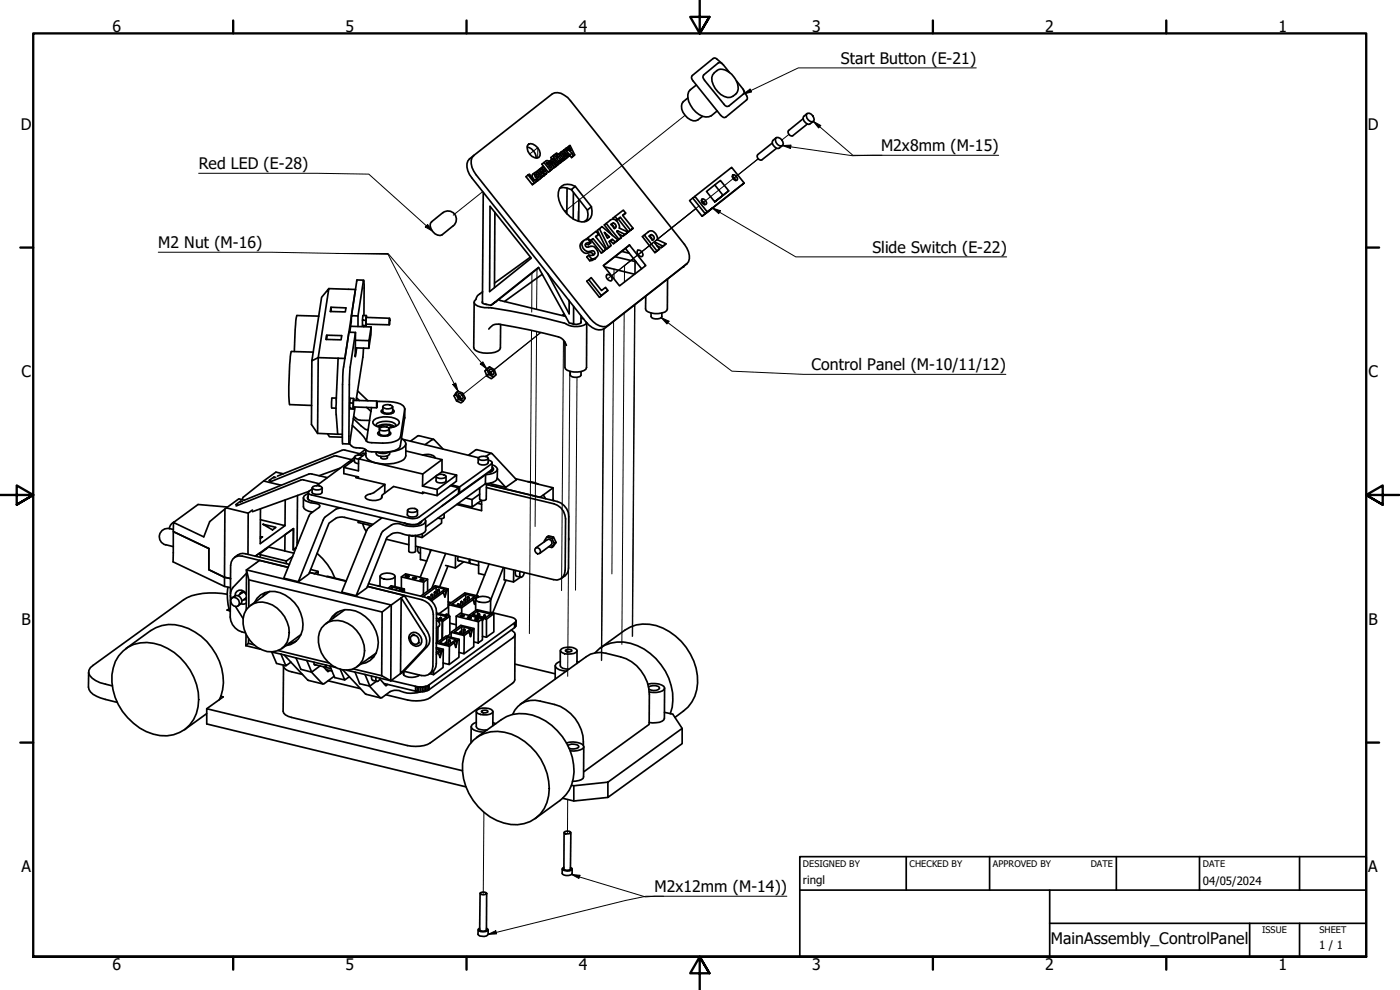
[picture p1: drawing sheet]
<svg xmlns="http://www.w3.org/2000/svg" width="420mm" height="297mm" viewBox="0 0 420 297" stroke-linecap="round" stroke-linejoin="round" font-family="sans-serif">
<defs><g id="words">
<g font-size="4.8">
<text x="33.7" y="9.6">6</text>
<text x="103.7" y="9.6">5</text>
<text x="173.7" y="9.6">4</text>
<text x="243.7" y="9.6">3</text>
<text x="313.7" y="9.6">2</text>
<text x="383.7" y="9.6">1</text>
<text x="252.3" y="19.1">Start Button (E-21)</text>
<text x="6.2" y="38.9">D</text>
<text x="410.5" y="38.9">D</text>
<text x="264.4" y="45.3">M2x8mm (M-15)</text>
<text x="59.6" y="50.7">Red LED (E-28)</text>
<text x="47.5" y="74.3">M2 Nut (M-16)</text>
<text x="261.8" y="75.8">Slide Switch (E-22)</text>
<text x="6.4" y="113.1">C</text>
<text x="243.5" y="111">Control Panel (M-10/11/12)</text>
<text x="410.7" y="113.1">C</text>
<text x="6.4" y="187.4">B</text>
<text x="410.7" y="187.4">B</text>
<text x="6.4" y="261.7">A</text>
<text x="410.7" y="261.7">A</text>
<text x="196.4" y="267.6">M2x12mm (M-14))</text>
<text x="315.3" y="283.4">MainAssembly_ControlPanel</text>
<text x="33.7" y="290.9">6</text>
<text x="103.7" y="290.9">5</text>
<text x="173.7" y="290.9">4</text>
<text x="243.7" y="290.9">3</text>
<text x="313.7" y="290.9">2</text>
<text x="383.7" y="290.9">1</text>
</g>
<g font-size="3.4">
<text x="241" y="265.4">ringl</text>
<text x="361" y="265.5">04/05/2024</text>
<text x="395.9" y="284.6">1 / 1</text>
</g>
<g font-size="2.7">
<text x="241" y="260.1">DESIGNED BY</text>
<text x="273" y="260.1">CHECKED BY</text>
<text x="298" y="260.1">APPROVED BY</text>
<text x="327.3" y="260">DATE</text>
<text x="361" y="260">DATE</text>
<text x="378.8" y="280.1">ISSUE</text>
<text x="396" y="280.1">SHEET</text>
</g>
</g></defs>
<!-- layer: Tweak Trail (ISO) -->
<g fill="none" stroke="#000" stroke-width=".3">
<path d="M205.6 34.6l-36.1 28.8M144.8 57.5l-8.8 7.1M158.9 46.2l2.5-1.9v3.1M227.5 47.6l-16.7 13.3M227.6 47.7l-7.5 5.9M236.8 40.3l-2.2 1.7M173.5 63.4v2.9M190.1 77.6l-6.5 5.2M190.5 78.1v4.1M190.7 78.3l-.1 3.8M208.9 62.5l-21.4 17.2-.1 4.9M208.9 62.6l-17.4 13.8"/>
<path d="M209.8 61.8l-27.6 21.9M159.5 99.1l-.6 91M159.6 81.8v11.8M161 99.4l-.4 58.6M161.2 80.7l-.2 12.1M162.2 99.7l-24.3 19.4M162.4 99.7l-15.2 12.2M169.1 93.8v1M169.3 94.2l-.6 .5M169.3 94.1l-.7 .6M181.2 98.7l-.7 99.5M181.3 98.6l-.7 99.5"/>
<path d="M184.1 96.4l-.5 75.8M184.3 80.8v2.9M187.3 93.9l-.7 99.4M190.4 91.5l-.7 99.5M190.6 91.4l-.7 99.5M169.1 102l-.6 75.2M171 111.4l-.6 91.5M173.2 113.2l-.5 63.9M170.4 239.9l-.1 9.9M145.2 243.7l-.2 24.4"/>
</g>
<!-- layer: Visible (ISO) -->
<g fill="none" stroke="#000" stroke-width=".51">
<path d="M216.7 19.1l-1.5-1.3-.8-.4-6.6 5.3a1.12 1.12 0 0 0 .2 1.6l8.3 10.3a1.14 1.14 0 0 0 1.6 .5l6.4-5.4-.2-.9-1-1.8M206.4 29.4l-1.4 1.1a3 3 0 0 0 .6 4.1 3 3 0 0 0 5.2 .3M209 25.5l-1.8 1.4a3.5 3.5 0 0 0 .1 4.7 5.7 5.7 0 0 0 5.4 3.4l.8-.3 1.8-1.4M214.4 21.8a2.97 2.97 0 0 1 4.5 0 5.8 5.8 0 0 1 2.5 5.4 3.1 3.1 0 0 1-5.1 1.2 5.7 5.7 0 0 1-2.4-5.9zM218.9 21.8l-1.8-2.3a1.11 1.11 0 0 0-1.6-.6l-4.3 3.6a1.12 1.12 0 0 0 .3 1.6l5.7 7.1a1.05 1.05 0 0 0 1.6 .6l4.3-3.6a1.18 1.18 0 0 0-.2-1.6l-1.9-2.3M241 35.6l-4.3 3.6a1.1 1.1 0 0 0 .1 1.1 1.1 1.1 0 0 0 1.1 .5l4.4-3.6M242 34.3l.3-.3a1.77 1.77 0 0 1 1.9 2.4 1.75 1.75 0 0 1-2.2-2.1zM242.2 34.1l-.9 .7a1.61 1.61 0 0 0 .2 1.8 1.61 1.61 0 0 0 1.6 .5l1-.7M142.2 46.7l23.5-18.5a3.2 3.2 0 0 1 3.7 .4l1 .7 .8 .9 34.2 43.1a4.5 4.5 0 0 1 .7 5.9l-23.5 18.4a3.1 3.1 0 0 1-3.7-.3l-1.8-1.7-34.2-43.2a4.4 4.4 0 0 1-.7-5.7zM142.2 46.7a3.7 3.7 0 0 0-1.3 5.7l34.9 44.2a4.4 4.4 0 0 0 5.6 2l24.7-19.5M145 57.7l-.2 33.2M158.2 44.1a3.5 3.5 0 0 1 2.7 3.3"/>
<path d="M158.5 52.5l-.6 .5 1.9 2.4 1.6-1.2M158.5 52.5l.4-.3 1.5 2 .6-.5 .4 .5-1 .7zM158.6 43.3a2.55 2.55 0 0 1 3.3 1.8l.2 .9v.7l-.4 .5a2.91 2.91 0 0 1-3.5-3.4zM160.4 51.9l.1-.1a1.34 1.34 0 0 1 1.4 .5 1.34 1.34 0 0 1 .2 1.4 1.44 1.44 0 0 1-1.7-1.8zM160.4 54.9l-.6 .5M160.5 51.8l-.6 .4a1.25 1.25 0 0 0 .6 1.9M160.8 52.2l.7 .4 .2 .7-.5-.2-.4-.7zM161.2 51.4l1.7 1.5-.5 .5M161.4 54.2l-.2 .1M162 50.7l.7 1.4-1.1-1.1-.8 .7M162.1 53.7l-.7 .5M162.2 50.5l.8-.5 1.1 2"/>
<path d="M162.6 50.2l.8 1.3-1.2-1-.6 .5M162.9 52.9l.4-.3-1 .7M163.3 48.8l-.7 .5 1.9 2.4 .7-.5M163.3 48.8l1-.6 .7 .6v.3a.98 .98 0 0 1 .8 .6 .98 .98 0 0 1-.1 1l-.5 .5zM163.3 52.6l-.7-1.3 1.1 1-.6 .5M163.7 52.3l.4-.3-1 .8M164 48.9l.3-.1 .2 .1v.4l-.1 .2zM164.3 48.8l-.3 .1M164.7 49.8l.5-.2 .2 .7-.2 .1zM164.8 48.6l.4-.3 .3 .5M165 49.1l.5-.3zM165 49.6l-.3 .2"/>
<path d="M165.2 48.3a.77 .77 0 0 1 1.3-.2l.9 1.2M165.2 51.2l-.7 .5M165.4 48.8l.2 .1-.2 .3M165.5 47.9l-.7 .6M165.7 50.7l-.5 .5M165.9 46.8l.4 .6-.5 .3M166.2 48.4l-.3-.2-.4 .6M166.2 48.4l-.6 .5M166.2 48.4a.84 .84 0 0 0-.3 1.1 .84 .84 0 0 0 .9 .5M166.2 47.4l.3 .4-.1 .1 .1-.1M166.6 47.7l1 1.2 .6-.1 .2-.2-.3-.4-.3 .2M166.8 49.1l-.2 .4-.2-.2-.2-.3 .3-.2 .3 .3-.4 .3"/>
<path d="M166.8 46.2l-.6 .3M166.8 50l-.9 .5M167 47.4l.8 1 .3-.2M167.1 49.6l.3-.3-.5 .5 .2-.2-.1-.1-.2 .5M167.4 47l1.1 1.2 .7-.1-.3-.6M167.4 47l-.1 .2-.3-.4 .1-.1-.3-.5 .3-.3 .4 .5 .3-.2 .3 .3-.3 .3 .8 .9 .3-.2M167.4 47l-.4 .4 .3-.2-.3 .2 .3-.2-.3-.4-.3 .2-.5-.5-.9 .8 .4 .5M168 56.4l1-.2 2.4 .7M168.1 46.5l-.3 .3M168.2 48.8l-.9 .7M168.5 45.6l.4-.1 .9 .7M168.5 45.6a1.24 1.24 0 0 0 .1 1.5 1.24 1.24 0 0 0 1.6 .2v-.1"/>
<path d="M168.5 45.6l-.9 .7M168.7 46l.5 .2-.4 .3zM168.9 47.5l-.2 .2M169 48.2l-.7 .6M169.2 46.7l.6-.5-.8 .6zM169.2 45.1l1.4 1.8-.4 .3M169.3 47l.7-.5 .2 .7M169.4 46.6l.1 .2M169.9 46.7l-.4 .4-.5-.3M169.9 46.7l-.4 .4M169.9 44.6l-.7 .5M169.9 46.5v.2"/>
<path d="M170.1 47.4l-.9 .7M170.2 56.4l-.1 7.7M170.3 45.8l.8 .7 .4 .8 1-.8-.4 .3M170.3 44.2l-.4 .4-.2 .5-.2-.3-.8 .7M170.3 45.1l-.3 .3 .9 1.2M170.3 44.2l.8-.6 1.4 2.9M170.4 45.1l-.3 .2 .3-.2-.5-.6 1.8 1.5-.6 .5M170.6 46.9l.3-.3-.7 .6M170.8 43.9l.6 1.3-1.1-1M171.7 46l.4 .8-.6 .5M172.1 57.8l-.1 7.9M172.7 55.9a3.5 3.5 0 0 0-4.8 .7 7.2 7.2 0 0 0 2.1 7.4 5.5 5.5 0 0 0 6.5 2.1 3.5 3.5 0 0 0 1-4.1"/>
<path d="M172.7 55.9l-1.3 1 4.9 6.1 1.2-1M172.7 55.9l4.8 6.1M173.7 59.8v6.6M207.9 59.4l.6-.5 3.8 4.7M210.6 59.8a1.17 1.17 0 0 1 1.5 1.1l-.2 .4a1.12 1.12 0 0 1-1.3-1.5zM214.5 55.5l2.5 3.1-2.5 2-2.5-3.1 2.5-2 1.7-1.3 2.5 3.1-4.2 3.3M218.7 57.3l-1.7 1.3M219.8 52.9l.8 .7 .1 .6M219.9 52.5a1.14 1.14 0 0 1 1.3 1.6 1.14 1.14 0 0 1-1.3-1.6zM223.3 54.9l-3.7-4.7-11.1 8.7M231.8 42.9l-4.4 3.5a1.08 1.08 0 0 0 .1 1.2 1.08 1.08 0 0 0 1.1 .4l4.4-3.5M232.7 41.6a1.35 1.35 0 0 1 1.5-.2 1.35 1.35 0 0 1 .7 1.2l.2 .6-.2 .4a1.7 1.7 0 0 1-2.2-2z"/>
<path d="M232.9 41.3l-.9 .8a1.66 1.66 0 0 0 .2 1.7 1.66 1.66 0 0 0 1.7 .6l.9-.7M132.9 63.8l-3.4 2.7a2.11 2.11 0 0 0 .4 3 2.35 2.35 0 0 0 2.8 1l3.3-2.8a2.5 2.5 0 0 0 .4-3.5 2.5 2.5 0 0 0-3.5-.4M147.1 61.9l12.3 15.6-12.5 10zM148.5 63.7l-.1 22.6M159.2 77.1l-10.8 7.8M175.2 72.2a2.02 2.02 0 0 0-.8 2.7 2.02 2.02 0 0 0 2.7 .8l.6 .3 .2 .6 .6-.5M175.7 73.3l.9 .1M176.2 65.8l-.9 .7M176.3 63l.2 1.3-.5 2.1M176.4 71.4l2.5-2 .7 .9-.8 .7 3 3.9-.7 .5-3.1-3.8-.8 .6zM176.4 71.4l-.6 .5M176.7 73.3l-.1 .1"/>
<path d="M176.7 76.6l-.6 .5 .9 1.1M176.7 76.6l.9 1.1M176.7 76.6a1.13 1.13 0 0 0 1.8-.8l-.6-.6a2.08 2.08 0 0 1-2.6-.3 2.08 2.08 0 0 1-.1-2.7l1.2-.5 .9 1.1h-.9l-.6 .3-.1 .7 .6 .4a2.11 2.11 0 0 1 2.5 .3 2.11 2.11 0 0 1 .4 2.5l-.6 .5-1 .2M176.7 76.6h.1M177.2 72.2l-.2 .2 .4-.3 3.1 3.8 1.3-1M177.3 72.8l-.7 .6M177.6 77.7l-.6 .5M178 71.6l-.6 .5M178.9 77.3l-1.2 .9h-.7M179.6 70.3l-.8 .7M179.9 68.6l-.6 .5 2.8 5.6 1.3-1.1M179.9 68.6l.8-.6 4.8 4-.8 .6-.9-.8-1 .7 .6 1.1-.7 .6z"/>
<path d="M181.1 79.7l7.8-6.2 4.9 6.2-7.9 6.1zM181.1 75.4l-.6 .5M181.4 69.7l1.5 1.3-.6 .5zM181.9 67l3.8 4.8-.6 .5 1.4-1.1-.8 .6M182.7 74.2l-.6 .5M183.4 67.3a.85 .85 0 0 1 1.3 0 .85 .85 0 0 1-.3 1.3zM183.8 71.8l-.7 .4M184.1 66.9l-.6 .5 .3 .1 .5 1M184.5 77l6.4 1.5M184.6 64.9l.7 1-.4 .3 .6-.5 3.1 3.9 1.4-1.1-.8 .6M184.7 72.6l-.6 .5M185.1 69.5l.3-.2-.3 .2 1.4 1.7"/>
<path d="M185.4 69.3l2.2 1-.7 .6M185.5 72l-1.4 1.1-1-.9-.3 .3M185.5 65.7l.7-.5-.9 .7M185.7 70.2l1.2 .7 1.6-1.3-.9 .7M186.2 65.2l3 3.9-.6 .5M186.6 75.4l2.2 .6M186.9 64.6l.9-.7zM186.9 64.6l3.1 3.9M187.7 74.5l-6.6 5.2M187.8 63.9l-.7-.9-3.1 2.5 .2 .3M188.5 69.6l-2.6-1.2a2.17 2.17 0 0 0-2.5-2.5l-2 1.6 2.4 3.2M188.9 73.5l-1.2 1 4.8 6.1"/>
<path d="M191.4 75.1a1.31 1.31 0 0 1 1.5 1.7l-.3 .2a1.37 1.37 0 0 1-1.2-1.9zM193.4 70.5l-.6 .5 3.7 4.8 1.4-1.1M193.4 70.5l1.2-.9a1.6 1.6 0 0 1 2.5 1.1l.2 1.2 2.6 1.2-.9 .8-2.2-1.1-.3 .1 1.4 1.8-.7 .6zM194.8 70.8a.85 .85 0 0 1 1.3 0 .85 .85 0 0 1-.3 1.3zM195.5 70.4l-.6 .5 .6 .4 .2 .7M196.8 72.8l-.3 .1M197.2 75.3l-.7 .5M199 73.9l-.6 .4M199.9 73.1l-1.5 1.2-1.3-.6M206.9 60.2l1-.8 3.7 4.7 2.2-1.7-3.1 2.5zM210.5 60.2l.8 .7 .2 .5M211.6 64.1l11.7-9.2-12.6 10"/>
<path d="M95.7 94.9l-6.6-.2-.5 4.2-.3 6.6M98.7 86.6l-3.2 20.7-1.9 1 2.9-19.1zM98.7 86.6l8 .3M99.3 92.2l4.5 .2-.2 1.2-4.5-.1 .2-1.3v1.3M104.7 99.7h2l-.1 7.3 .5-2.6M105.2 97.9l6.2 .2-.7 4.1-4-.1M105.4 96.7l.1-2 1.9 .1v3.2M105.4 96.6l-.4 3.1M106.7 99.7l-1.6 10.5-.2 2.8-.1 20.2 1.8-11M108.8 96.1v1.5l1.1 .2M109.2 84.1h-2.1l-4.1 26.6-.3 21.8 .1 .6 2 .1M109.2 97.8v.2"/>
<path d="M109.2 94.7l.1-9.3-.2-1.3-1.7 10.7M109.9 97.3v.5h-1l-.1-.2M109.9 94.7l-.1 1.4M110 95.2l-.1-.5h-1l-.1 1.4h1v1.6M111.4 98.1l-.1 2.3-.6 4.1-4-.1M116.9 95.5l-.1 2zM116.9 95.5l-7-.3v.2v1.9l6.9 .2M142.3 90.7l-.1 13.6a2.87 2.87 0 0 0 2.8 1.6 6.9 6.9 0 0 0 5-1l.2-.5v-7.1M144.8 90.5l.1 .5 1.2 .4M144.8 87.6a5.3 5.3 0 0 0-2.5 3.3 3.5 3.5 0 0 0 3.2 1.4h1.2a150.5 150.5 0 0 1 23.3 5 6.2 6.2 0 0 0 5.8 0l.3-.5M145.6 91.2l1.7 .4M146.7 98.7l.4-.5a2.61 2.61 0 0 1 2.6-.9 111.6 111.6 0 0 1 18.8 4.2l.8 .8 .7 1.3"/>
<path d="M149.7 89.8l.4 .4 19.6 4.7M161.7 80.3l-14.4 11.3 14.3-11.4 9.2 16.7 1.3 .3v-5.3M162.8 82.3l-11.4 8.2M164.3 82l6.5 12.2v-3.9M170.7 90l.1 .3M174.4 96.4v.3a2.33 2.33 0 0 1-2.8 .4M174.4 95.4l.7 .3M174.4 94.7v2.2M176.1 96.9l-.1 13.4a2.54 2.54 0 0 1-2.7 1.3 5 5 0 0 1-3.6-.9l-.2-.4-.1-7.8M176.7 83.9l-.6 .5 3.8 4.8 2.5-2M176.7 83.9l.7-.6 3.1 3.9 1.2-1 .7 1-1.9 1.5zM180.5 88.7l-.6 .5"/>
<path d="M181.4 80.1l9 2.2M182.1 82.4a1.18 1.18 0 0 1 1.3 .5 1.18 1.18 0 0 1-.1 1.4 1.37 1.37 0 0 1-1.2-1.9zM195.4 93.9v1.1a2.23 2.23 0 0 0 3.2 0v-1.1M200.3 83.7v9.1l-.2 .4a5.6 5.6 0 0 1-6.2 0l-.2-.5 .1-3.9M93.6 108.3l-.1 19.1 1.8 2.6M94 105.6l-6.6-.1-.3 1.5-.3 5.6a37.6 37.6 0 0 0 .1 8.8l6.6 .3M98 100.6l4.6 .1-.2 1.3-4.5-.2 .1-1.2v1.2M101 119.4h-1.4l-.1 1.2 .1 1.8 1.2 .1M101.5 107.5l-.7 14.5 .5 8.3M103.5 107.6l-8-.3-.2 22.7M106.1 119.6l-.1 1.4M107 119.4l.9 .8"/>
<path d="M107.3 117.3l3.1 3M109.1 104.4l-.2 2.8-2 12.9M110.7 102.2v2.3M136.3 118.8l.7 1.5 .6-.5 1.4 .6M136.8 118.3l.8 1.5M137.5 118.5l.4 .3 .5 .9M137.5 117.4l-.7 .4-.5 1 1.2-1.4 1.4 .6 .7 1.5-1.2 1.4-1.4-.6M137.6 118.1a1.14 1.14 0 0 1 1.3 1.6 1.14 1.14 0 0 1-1.3-1.6zM145.5 111.3l.7-.5 .5 1.5-.6 .5zM146.2 110.8l.7-.7-1.4 1.2M146.7 112.3l1.4 .8M146.7 111.2l.5 .3 .5 .9"/>
<path d="M146.8 110.9l.3-.2a1.08 1.08 0 0 1 1 .7 1.08 1.08 0 0 1-.2 1.1 1.32 1.32 0 0 1-1.1-1.6zM146.9 110.1l1.4 .8 .6 1.5-1.5 1.3-1.3-.9M171.1 111.4v1.2a2.31 2.31 0 0 0 3.3 0v-1.1M95.3 130l6 .3M98.3 130.2l.6 .8 3.8 .2M101.3 130.3h1.4M105 120.9v1.6h1v.2M105.3 138.7l-.6-.2-9.8 7.3M105.5 137.9l-4.9-1.1-19.8 7.9M105.7 127.6l2.9 2.9 1.4 1.9M105.9 138.3l-.7-.1v.5M106 125.6a14.4 14.4 0 0 0 4 3.4l.5-.2"/>
<path d="M106.1 122.1l-.1 .6-1-.2M106.2 120.1l-.1-.5-1-.1-.1 1.4 1 .1v1.5M106.2 124.9l1.2 1 3.5 .3M106.4 137.1v1.4l.2 .3 1 .3M106.4 137.3l-1.2 .9M107.6 137.7v3.6l-4.4-1 3.2-2.4M107.9 136.1l-4.8-1.1-19.9 7.9M108.9 136.7a2.24 2.24 0 0 0-2.5 .4l.6 .6 .6 .1M109.7 134.9l-2.3 1.7M109.7 136.1l-.7-.2-.8 .6M110 122.2l1.3 1.2M110.5 128.8l-.5 3.6"/>
<path d="M111.3 123.4l-.8 5.4M111.5 122.3l-.2 1.1M112.9 127.8v-.4a4.9 4.9 0 0 1 5.9 0v.5M113.1 120.4l-.1 2zM113.1 120.3l-7-.2-.1 .2v1.8l7 .3M113.1 120.4h.7a12 12 0 0 1 7.2 1.3l.5 1-1.3 8.3a3.1 3.1 0 0 1-2.8 1.8l-2.5 .2-3.3-.2-1.6-.4M113.2 127.9a5.7 5.7 0 0 1 5.3 .1M113.9 129.5l-.6 .6a2.93 2.93 0 0 0 4 .1l-.1-.4-.4-.3M113.9 128.6v1.4a2.01 2.01 0 0 0 2.9 0v-1.3M113.9 128.6a2.33 2.33 0 0 1 2.9 0 1.95 1.95 0 0 1-2.5 .5zM114 127.9v.3M114.3 128.1l-.1 .2a2.15 2.15 0 0 1-2.3-1.8 3.3 3.3 0 0 1 3.1-1.4 5.9 5.9 0 0 1 4.8 1.3v.5a3.5 3.5 0 0 1-3.2 1.5"/>
<path d="M114.3 130.5v.2M114.4 128.2a1.11 1.11 0 0 1 1.5-.7l1.2 .2 .2 .6M114.4 127.9l-.9 .2M114.9 122.9l-.5 .6a2.85 2.85 0 0 0 3.9 0l-.4-.6M114.9 122v1.4a2.16 2.16 0 0 0 3 0v-1.4M115.1 121.7a2.41 2.41 0 0 1 2.8 .3 1.97 1.97 0 0 1-3 0zM115.3 123.9v.2M116.3 136.8v.5a1.38 1.38 0 0 1-2 0v-.3M116.3 130.5v.3M116.8 135.6a3.7 3.7 0 0 1-3.6 0M117.3 127.9l.8 .2M117.3 123.9v.2"/>
<path d="M117.3 128.1v.2M118 128.1h.1M120.5 131.6l1.2 1.2a2.14 2.14 0 0 1-2 2.2l-2.7 .6a1.38 1.38 0 0 1-1.7 1.4 2.07 2.07 0 0 1-2.4-.9v-.5M120.9 131.8l22.7 5.5M121.5 122.6v2.7l-1.4 8.5a3.2 3.2 0 0 1-2.7 1.7l-1.3 .1a14.4 14.4 0 0 1-5.9-.4 2.58 2.58 0 0 0-2.2-.8 2.85 2.85 0 0 1-3.1-1.3M121.8 133.1v3.7a2.65 2.65 0 0 1-2.4 1.9 11.1 11.1 0 0 1-9.1-1l-.5-1v-1.8M121.8 135.3l10.9 2.6-5.8 4.3-19.3-4.5 2.2-1.6M126.8 136.5a3.2 3.2 0 0 1 3.8 .9M127.6 133.4l2.4-1.7 3 3M130.1 131.8l-4.6-1.1-2.3 1.7M132.7 137.9v3.6M143.5 137.5v1.4a2.01 2.01 0 0 0 3 0l.1-1.4"/>
<path d="M143.6 137.4a2.24 2.24 0 0 1 2.9 .1 2.16 2.16 0 0 1-2.9 .2zM145.9 137l1.1-.9h.7l7.3 7.8-3.2 2.3-2.6-2.8M146.5 138a1.26 1.26 0 0 1 1.2 .9l-9.8 7.2M147.4 136l-4.5-1.1-2.3 1.7M147.7 139.4l.8 .4 .8 .9a2.42 2.42 0 0 1-2.4 1.6l-1.2 .1M147.7 138.8v1.8l-.3 .4-9.5 6.9M52 158.9a2.75 2.75 0 0 0-4.2 2.1 2.51 2.51 0 0 0 1.9 2.5M52.3 156.6l-.8 .6-.7 1.4M67.5 152.7l-.1 20.5M67.9 152.4l6.6 1.6 1.3-1M68.3 152.1l-8.9-.7-7.3 5.4M72.2 150.4v.3"/>
<path d="M72.8 150.5l-.6-.1-1.5 1 .5 .2M74.5 154l-.1 12.3M78.2 152.6l-.1 10.5 7.4-5.4M78.9 157.3l3.9 .9-1 .8zM79.1 144.3l5.3 1.3M82.2 143.1v.3M82.7 143.2l-.5-.1-1.5 1.1 .6 .1M85 142.2l-2.2-.5-9.8 7.5-.4 .7M85.6 150l-.1 7.7-7.3-1.8M89.3 148.6l-.1 15M91.1 149.3v2.8a2.86 2.86 0 0 0 2.7 1.6M92.5 148.8l-.2 .9 .5 .3"/>
<path d="M92.5 148.1l-1.3 .7-.1 .5 .1 .5a5.9 5.9 0 0 0 3.9 1.3l.5 .2 .4 .6-3 2.5-7.8 19.1 4.3 1 7.8-19.1 3.4-2.6 1.5-.4M92.7 147.4l-16.9 6.1M93.6 153.7h.1M93.7 146.4v1.4a2.16 2.16 0 0 0 2.9 0l.1-1.4M94 146a2.31 2.31 0 0 1 2.6 .4 1.89 1.89 0 0 1-2.9-.1zM95.8 145.1l-5.1-1.2-19.8 7.9M98.2 143.3l-4.6-1.1h-.9l-19.4 7.9-1.6-.4-4.2 3-4.6 3.8-1.7 4.6-9.1-4.3-.1 2.7 10.7 5.1M102.1 140.4l-6.3 2.3M103.2 140.3v1.8l4.4 1v.4M107.1 143l-.4 .3 8.8 2M107.5 156.3v.5l3.9 .9M108.8 157.1l1.1 2.3"/>
<path d="M112 157.3l-8.6-2.1a4.8 4.8 0 0 0-4.7 1.8l-6 15.2-3.2 2.3M114.6 148.8v.6M114.6 155.4l-3.9 2.8-.7 1-7.4 18.5 4.3 1M121.5 157h.1M122.3 153.1l-.1 1.4a2.09 2.09 0 0 0 3.1 0v-1.4M122.3 153a2.33 2.33 0 0 1 3 .1 1.95 1.95 0 0 1-2.6 .5zM126.1 156.7l-.1 .4v-.3M126.6 156.3a2.33 2.33 0 0 1-2.6 1.2h-1l-1.7-.5M126.9 142.2l-.1 3.6M127.3 147.8l-.4 .3-8.8-2.1-3.3 2.4-.2 .9a4 4 0 0 1-4.9 .2l-.1-.4a2.93 2.93 0 0 1 2.2-1.1l3.7-2.7-.1 2.6M127.4 155.7l.4 .5a2.22 2.22 0 0 1-2.5 1.6 12.7 12.7 0 0 1-5.9-.7 5.5 5.5 0 0 0-4.3 2.1l-.7 1.1-7.5 18.4 3.2-2.3 6-15.2a4.4 4.4 0 0 1 5.5-.7 6.7 6.7 0 0 0 6-.9l.2-.5v-2.8M130.9 142.9v1.4a1.74 1.74 0 0 0 2.4 .5l.6-.5v-1.4"/>
<path d="M130.9 142.8l-4.1 3M131.1 142.5a2.55 2.55 0 0 1 2.8 .4 1.91 1.91 0 0 1-3 0zM131.2 146.9v1.8M132.5 155.6v1.4l-5.8 4.3v-1.1M132.7 141.5l4.3 1-5.8 4.4-4.4-1.1M132.7 141.5l-1.3 1M133.3 154.1l-.1 1.3-.9 .2-.9-.2M135.1 145.7l2.6 .7-.1 1.7-11.9 8.9a3.8 3.8 0 0 1-2.7 .3l-29.5-6.9-.9-.5-.1-.3v-1.8M135.5 145.5l2.4 .6v1.8l-.2-.1M137 142.5v1.9l-5.8 4.3-4.4-1v.4M137.4 151.1l4.3 1M137.7 146.4l-12 8.8a4 4 0 0 1-2.7 .3l-30.1-7.2-.4-.6 1.2-1"/>
<path d="M141.7 149.9v2.2l2.8-1.9M143.3 151l1.2 .3M143.7 146.6l.3 .1M144 148.3l-2.3 1.6-1.9-.5M144.5 150.2v3l-7.5-1.8M145.7 142.4v2.7l-17.9 13M145.7 142.4l-13 9.4M146 146.3l20.3 4.9a4.8 4.8 0 0 1 3.4 4.5l-.1 15.4a2.7 2.7 0 0 1-3.5 2.8l-41.4-10M146 145.3l21.3 5.2a4.8 4.8 0 0 1 3.4 4.5l-.1 15.4a3.3 3.3 0 0 1-2.1 3.1M146 145.1l-.1 4.7a1.38 1.38 0 0 1-1.9 0v-3.4M147.2 145l.2 .2 4.4 1M147.3 141.1v.5"/>
<path d="M147.5 141v.5M147.7 140.1l.4 .4v.5l-1 .7-.8 .1M149.3 140.8l-.1 2.7a2.5 2.5 0 0 1-2.4 1.5l-1.1 .1M154.7 143.6l11.3 2.8v3.8M158.4 144.5l1 .1 2.2 .7M162.1 149.2l1-.7 .7 1.2M166 146.4l-2.9 2.1M166 149.8l.2 .4M49.7 163.4l2.3 .6M62.7 164.6l-10.7-5.1-.1 9.1 15.5 7.3 1.8 .4M62.7 164.6v6.3l4.7 2.3 1.8 .4-1.8-.4M62.7 164.6v6.3l4.7 2.3"/>
<path d="M67.4 173.2v2.7M68.2 178.3a19.1 19.1 0 0 0-13.1 1.6l-27.2 19.7a2.17 2.17 0 0 0-1.3 1.9 2.17 2.17 0 0 0 1.1 2 12.4 12.4 0 0 0 6 2.3M68.4 176.2a16.9 16.9 0 0 0 .5 7M69.2 178.6l-.1 6.6a5.1 5.1 0 0 0 4.5 4.7M69.5 179.6a1.5 1.5 0 0 1 1.9 .3 1.5 1.5 0 0 1 0 1.9 1.59 1.59 0 0 1-1.8-.4 1.59 1.59 0 0 1-.1-1.8zM69.7 179.4l.7-.5a1.55 1.55 0 0 1 2.1 .9 1.55 1.55 0 0 1-1.1 2M70.4 167.2a3.3 3.3 0 0 1 3.3-1l13.2 3.1M71.9 178.4l.2-.5a1.11 1.11 0 0 1 1.8 .5M72.6 177.7l-.1 .3M72.7 177.7l-.1 .2M72.9 177.7l-1.5 1M73.6 179.6h.3l-.3 .3h-.5"/>
<path d="M73.7 179.5h.2M73.9 178a1.76 1.76 0 0 0-1.9-1 1.76 1.76 0 0 0-1.5 1.7M73.9 179.4l-1.3 .9M74 171l.7 3v8M74 171l43.4 10.5-2.7 2.1-40-9.6M74 172l-4.1 4.3a3.7 3.7 0 0 0-.6 3.4M74 171l-.1 12M77.9 168.1l-3.9 2.9M78.1 161.1h.7l-.7 .5M78.1 166.4l7.8 1.9M79.6 177.8l-.7 1.2M79.6 164.7l.2 .1"/>
<path d="M80.9 177.5l-5.7 4.2M85.5 165.3v-4.8l2.6-1.9-.1 6.4 .8-.6-.8 .6 .1-6.4-11.5 8.3 1.5-1.1v1.4M86.5 170.2l-13.8-3.3a2.72 2.72 0 0 0-3.5 2.8v8.4M87.8 167l-1.9 1.3v.8M88.2 166l-7.6-1.9-2.5 1.9M89.2 162.8l.3 .1M93.2 170.9l2.2 .5M95.2 166a18.8 18.8 0 0 1 5.3 7.5M95.4 172.4v-1l-1 .7-1.5-.3 11 2.6M98.1 173l.1-.1 5.7 1.4M110.6 175.1l17 4.1a4.8 4.8 0 0 1 3.4 4.5l-.1 15.4a3.4 3.4 0 0 1-2.1 3.2M113.3 175.8h.7"/>
<path d="M114 172.9v3M114.1 172.7a3.7 3.7 0 0 1 4.3-.2l.2 .4a2.21 2.21 0 0 1-2.5 .9l-1.6-.3-.4-.4zM115.9 161.8l6.8 1.6M116.5 176.5l.9-.7 3.9 .9M117 176.6l.7-.5 2.8 .7-.7 .5M117.7 176.1v.7M118.6 172.9v3.2M119 177.1h-.2l.4 .1M120.4 179.4l6.9 10.8a3.7 3.7 0 0 1 0 4.5l-7.1 7.4zM120.5 173.1l1.2-.9 6.6 1.6M120.8 177.5l.5-.8v1M120.8 177l-.1 .5"/>
<path d="M120.9 177.1l-.6 .3M121.3 178.7l-11-2.8 16.3 4a4.6 4.6 0 0 1 3.4 4.5l-.1 15.5a2.7 2.7 0 0 1-3.5 2.8l-5.2-1.3M121.7 172.8h1.1a.8 .8 0 0 1-1.2 .2zM121.9 173.1h.6M122.7 160.6v4.8a1.45 1.45 0 0 0 2 0v-4.8M122.9 160.6l.9 .3M123.8 160.7v.2l.7-.2M123.9 173.3l.8-.1 .3 .3-.9 .2-.3-.2zM124.1 173.7h.6M124.7 160.8l2 .5M125.5 164.1a1.19 1.19 0 0 0 .7 1.8M126.1 173.8l.8-.1 .3 .2-.4 .3-.8-.2z"/>
<path d="M126.2 164.3v3.6l1.9 .4M126.4 174.2h.5M126.9 179.1l4-3 2.7 .7-4.3 3-.6-.1M127.1 174.7l-6.6-1.6v3.4M128.3 177.4v-3.6l-1.2 .9v3.6M128.4 179.2v.3M128.6 179.1l-.2 .2h.4l-.1-.2M128.6 179.1h.1M128.9 179.2v.6M129.2 165v.5M129.3 165l-3.2 8.2M129.3 178.5v1.3"/>
<path d="M129.6 178.4l-.2 .1h.5l-.2-.1M129.6 178.4h.1M129.9 178.5v1M130.4 177.8v1.3M130.6 177.7h.1M130.6 177.6l-.2 .2M130.7 177.6l.1 .2h-.4M130.9 176.1v2.7M131.3 177.1v1.3M131.4 177l.2-.1 .2 .3zM131.6 176.9h.1M131.8 177.1v.9"/>
<path d="M133.7 166.1l-4.1 10.4M134 177l-.5 2.1M134 177l-1 .7M134.4 169.8l-2.4 6.3M134.5 176.7l-3.9-.9-4.4 3.1M136.7 166.8v3.6M137.5 167l-.1 1.1 .2 .2h.3M139.1 168.6l-2.4 1.8-3-.7M139.3 179.9v1.4M139.5 179.8l-.2 .1 .2 .2 .3-.1-.2-.2M139.5 179.8h.1M139.8 178.3v2.6"/>
<path d="M140.3 179.2v1.4M140.5 179.1l-.2 .2h.4l-.1-.2M140.5 179.1h.1M140.8 179.2v1M140.9 167.8l-.1 .7 .4 .5-3.8-.9M141.1 167.9l-.1 .5 .2 .7 2.4 .6M142.7 179.8v3.4M142.8 179.6a3.8 3.8 0 0 1 4.3-.1l.2 .4a2.23 2.23 0 0 1-2.5 .9l-1.6-.4-.4-.4zM142.9 179.1l-.5 2.1M142.9 179.2l-.9 .7M143.4 179.2v-.4l-.5 .4v.3M143.4 178.8l-3.9-.9-4.9 3.5"/>
<path d="M143.6 168.5v3.6l1.9 .4M146.7 169.3l-3.7 9.4M147.3 179.9l-.1 4M151.1 170.3l-3.8 9.7M151.4 170.4l-.1 3.6 2.8 .6 2-1.4M151.8 174.1l-3.9 9.7M154.2 171.1l-.1 3.5M154.7 171.2a1.62 1.62 0 0 0 .3 1.7l1.3 .3M156.1 171.5l-.1 .7 .2 1 .6-.2 .6-1.2M160.8 164.4l3.9-2.6a1.06 1.06 0 0 1 .7 1.7l-3.4 2.5M160.8 164.4a1.03 1.03 0 0 1 1.2 .4 1.03 1.03 0 0 1-.1 1.3l-.5 .1-.6-.4-.3-.5v-.5zM164.1 161.1l1.5 .4 .5-.4 .8 1.6"/>
<path d="M164.7 164.1l.9 .2M165.6 161.5l.8 1.6 .5-.4-1.3 1.6 .8-1.2M166.1 161.1l-1.5-.3-.5 .3-.7 1.4M170.7 161.5v.5M36.9 195.4a11.1 11.1 0 0 1 13.4-.9 17.2 17.2 0 0 1 8.6 19.6 10.2 10.2 0 0 1-12.9 6.2 17.5 17.5 0 0 1-12-19.8l.6-2 1-1.7zM37.8 194.6l7.4-5.4a11.3 11.3 0 0 1 11.4-.6 17.8 17.8 0 0 1 10.2 18.4l-.5 1.9M68.8 182.7l-.7 .4 .8 .1M68.9 183.2l.2 .1M70.7 182l2.3 3.6M73.8 193.7l4.4 1.1M73.9 190.4l-.1 3.3M73.9 181l-1 .3-.6-.1"/>
<path d="M74.6 191.6l-.1 1.4M74.9 181.9a6.4 6.4 0 0 1 8.3 .6 9.1 9.1 0 0 1 3 10.2 5.9 5.9 0 0 1-9 1.5 8.8 8.8 0 0 1-3.3-11.3zM76.2 193.5l-1.7-.5-.7 .7M76.4 180.8a6.2 6.2 0 0 1 9.2-2.3 9.9 9.9 0 0 1 4.7 11.9 5.5 5.5 0 0 1-4.6 3.3M81.5 195.6h.1M83.4 195.2l15.4 3.7M84.3 196.3l1.5 3.5 1.5-1.1M84.3 196.3l4.5 1.1 1.5 3.4 3.2 .9 2.5-1.9M84.3 196.3l-2.8-.7 1.5 3.5 2.8 .7M85.1 199.6a1.91 1.91 0 0 0 1.6 1.7l4.1 1.1M85.3 196.5l7 7.5 4.6 1.2M88.8 197.4l3.3 .8 1.4 3.5"/>
<path d="M89 192.3l-2.3 .7M90.3 190.4l-5.7 4.2M92.1 198.2l6.9 1.6M94.2 198.7l.2 .7 .4 .1M94.3 199.4l3.6 .9M97.5 187.4a6.6 6.6 0 0 1 8.3 .5 9.1 9.1 0 0 1 3 10.3 5.6 5.6 0 0 1-7.5 2.3 9.3 9.3 0 0 1-5.4-10.8l.6-1.3zM97.7 199.5v.4l.3 .4M97.9 199.6l.2 .7 1.2 .3M98.9 186.2a6.3 6.3 0 0 1 9.3-2.2 9.9 9.9 0 0 1 4.7 11.9 5.5 5.5 0 0 1-4.6 3.3M101.3 183.7l-1.4 1.8M103.5 182.9l-5.7 4.2M112.1 197.1l-1.3 .3"/>
<path d="M112.9 195.9l-5.8 4.2M114.7 183.6l-.1 19.1M123.4 190a2.35 2.35 0 0 1 2.6 .7 2.35 2.35 0 0 1 .2 2.7 2.25 2.25 0 0 1-2.9-.4 2.25 2.25 0 0 1 .1-3zM123.4 190.9a1.47 1.47 0 0 1 2 .2 1.47 1.47 0 0 1-.1 2.1 1.54 1.54 0 0 1-1.8-.5 1.54 1.54 0 0 1-.1-1.8zM124.1 190.3l-.5 .4M125.9 192.8l-.6 .4M129.3 180.1l.3 .3M129.6 180.2l3.4-2.5 .5 1.5 .5-2.2 .5-.3v5.5l-2.7 1.9M130.9 196.3l.7-.4 .5 1.4 .5-2.1 .4-.4v5.5l-2.9 2.1M130.9 194.7l1.2 .2-1.2 .9M130.9 194.3l2.1 .5M131 186.2a1.1 1.1 0 0 1 .7 1.7l-.7 .6"/>
<path d="M131 185.5l1.7 .4M131 185.6l1.1 .3-.7 .4M131 183.9l4 1-2.2 1.6M131 184.3l3.1 .7-1.4 1M131.4 188.1v4.5M131.7 186.5l1-.6v5.9M131.9 192.8l2.2-1.6 2.7 .7-2.2 1.6zM132 185.5v.2M132.2 185.3l-.2 .2h.5l-.2-.2M132.2 185.3h.1M132.5 195.1l-.5 2.1M132.5 185.5v.3"/>
<path d="M132.6 195.2l-1 .7M132.7 186.5h.1v5.1M133.6 192.9v.4M133.8 184.4l.8 .2-.7-.2h.7M133.9 192.8h.1M133.9 184.4l-.3 .2M133.9 192.7l.2 .7M134.1 191.2v1.8h-.4l.2-.3M134.5 180.6l.9 .2M134.6 192.2v1.3M134.8 192l-.2 .3h.5l-.2-.3M134.8 192h.1"/>
<path d="M134.9 193.9l1.4-1.1 .5 1.5 .5-2.2 .5-.3-.1 5.4-2.9 2.2M135 184.9v5.5l-.8 .5M135 187l1.9 .4M135.1 192.2v1M135.4 191.2v-1.5l3.9 1v5.4l-1.6-.3M135.6 181.3l4.2-3 2.7 .6-4.2 3.1zM136.3 189.7l2.3-1.7 2.7 .6-2.2 1.7zM136.9 184.9l1.3-.9 6.6 1.7M137.2 192.1l-.4 2.1M137.3 192.1l-1 .7M137.3 181.4v.4M137.5 181.2l-.1 .3h.4l-.2-.3"/>
<path d="M137.5 181.2h.1M137.8 191.8l-3.9-.9-3 2.1 4 .9-.1 5.5-1.8-.5M137.8 181.4v.4M138 189.7v.3M138.1 184.6l.8-.1 .4 .2a.87 .87 0 0 1-1.3 .1zM138.3 189.5h.1M138.3 180.6v1.4M138.4 189.5l.2 .7M138.4 185h.5M138.5 180.5h.1M138.5 180.5l-.2 .1M138.6 188v1.7h-.5l.1-.2"/>
<path d="M138.6 184.1v-1.7l-4-1v3.4M138.6 180.5l.1 .2-.4-.1M138.8 180.6v1.1M139.1 189v1.3M139.3 188.8l-.2 .2 .2 .1 .2-.1-.2-.2M139.3 188.8h.1M139.3 190.7l1.5-1.1 .4 1.5 .5-2.2 .5-.3v5.4l-2.9 2.1M139.6 189l-.1 .9M140.3 185.2h1.1l-.4 .3-.7-.2zM140.6 185.5h.6M140.9 184.5l2.5 .7 .1 .1M141.7 188.9l-.5 2"/>
<path d="M141.7 188.9l-.9 .7M141.8 184.4l1.6-1.1 3.9 1-1.6 1zM142.2 192.6l1.3 .3M142.2 188.6l-3.9-1-2.9 2.1M142.6 185.7h1l-.3 .3h-.6zM142.7 180.1l-.3 1.2-.4-1.4-3.4 2.5M142.8 186h.5M143.4 183.3l-.1 1.5M143.4 185.2l1.8 .3M143.4 184.3v.5M143.5 185.1l.1 .2M143.6 186.5l1.2-.9v6.4l-1.3 .9z"/>
<path d="M143.6 186.5l-6.7-1.6v3.7M143.6 184.1l-.2 .2h.5l-.1-.2M143.6 184.1h.1M144 184.3v.7M144.8 186.3l.4-.8 .8 .3v5.4M144.8 190.9l1.2 .3M145.2 184.7v.5M145.4 184.5l-.2 .3 .5-.1M145.4 184.5h.1M145.5 184.5l.2 .8M147.2 183.7l6.9 1.7 .7 .6v.2M148.2 184.1l-5.1-1.2-2.2 1.7"/>
<path d="M148.2 184.1v5.5l-2.2 1.6M148.2 184.1l-2.2 1.7M153.4 189l.7 .5a1.08 1.08 0 0 1-.2 1.9l-24.7 17.9a9.7 9.7 0 0 1-6.8 .7l-6.6-1.5M154.4 186.9l.3-.2-.3 1.6M154.5 199.2l12.1 3M154.6 190.4l-.1 13.6-.2 .5-25.2 18.4a10 10 0 0 1-6.9 .8l-34.7-8.4a2.76 2.76 0 0 1-2.5-1.9l.1-13.6M154.7 186.7l.1-.3v1.5l-.2 .2M154.8 186.4v-.2v1.7M166.6 199.8v4M168.1 195.2v4.6a2.28 2.28 0 0 0 2.6 1M168.1 198.4l-1.2 .8-.3 .5a2.28 2.28 0 0 0 2.2 1.5l1.1 .2M168.5 194.7a4.4 4.4 0 0 1 4.6 .2l.1 .5a4.1 4.1 0 0 1-4.9 .1l-.1-.4z"/>
<path d="M169.7 195.1a1.4 1.4 0 0 1 1.9 .2 1.4 1.4 0 0 1-1.9-.2zM173.2 195.2v3.9M173.2 198.5l.5 .2M178.6 195.9a10.6 10.6 0 0 1 12.7-2.2 17.6 17.6 0 0 1 10.4 18.5l-.5 1.9M180.1 194.4l7.4-5.3a11.7 11.7 0 0 1 13.4 .4 17.7 17.7 0 0 1 8.2 17.4 10.4 10.4 0 0 1-4 6.4l-2.5 2M26.6 201.7l-.1 4.5a3.5 3.5 0 0 0 2.5 2.7l2.6 1 3.6 .8M62 214.1l-6.6 4.8M66.3 208.9l.7 .2-5 3.5M66.3 208.9l-.5 1.1M93.4 201.6l3.6 3.6 3.3-2.3M97.1 200.1l1.3 1.4 .5-.3M97.9 200.9l1.7 .4"/>
<path d="M98.5 204.3l9.6 2.3M100.8 200.3l-1.8-.5 1.5 3.5 2.9 .7M102.1 200.8l1.3 3.2 1.4-.9M102.9 201l6.8 7.2 4.5 1.2M104 201.1l2.6 .6 1.3 3.5 3.1 .7 2-1.5M106 200.7l8.6 2M106.6 201.7l2.9 .7 1.5 3.5M109.5 202.4l7.8 1.9M110.8 205.8l3.2 3.5h.7a5.5 5.5 0 0 1 4.4-2.2l1.3 .3a8.4 8.4 0 0 0 5.8 .2M111.5 202.9l.1 1 1.6 .6M112.8 203.2v.6l.4 .7 .6-.4 .3-.6M114 203.7l1.8 2.1 .5-.5"/>
<path d="M114.6 202.7l2.7 1.6M117.4 204.2l7.3 1.7v1.5l-9.4-2.3M121.2 201.8l-.2 .4a2.8 2.8 0 0 0 3.6 .9l1.3-.5M121.2 201.4v1.2M121.2 201.4l7-7.4a3.6 3.6 0 0 0 .1-4.5l-7-10.8-3.9 2.8-.1 22.8M121.2 201.4l-3.9 2.9M124.7 205.9l.5 .1v1.5l-.5-.1M125.2 206l.5 .1v1.5l-.5-.1M125.7 202.5v.2M125.7 206.1h.5v1.5h-.5M126.2 206.1h.5v1.5h-.5M126.7 206.1l.6-.1v1.5l-.6 .1"/>
<path d="M127.3 206l.4-.1v1.5l-.4 .1M127.7 205.9h.4v1.3l-.4 .2M128.1 205.9l.4-.2v1.4l-.4 .1M128.5 205.7l.3-.2v1.4l-.3 .2M128.8 205.5l25.6-18.6v1.4l-25.6 18.6M130.1 201.3v1.1l-1.1-.3M141.4 218v4.8M142.9 213.5v4.5a2 2 0 0 0 2.3 1.1l1-.1M142.9 216.7l-1.3 .8-.2 .5a2.7 2.7 0 0 0 2.7 1.6l1.1 .1M143.3 213a4.4 4.4 0 0 1 4.5 .2l.1 .4a3.8 3.8 0 0 1-4.9 .1l-.1-.4zM144.5 213.4a1.89 1.89 0 0 1 1.9-.1v.3a1.4 1.4 0 0 1-1.9-.2zM147.9 216.8l.9 .4"/>
<path d="M148 213.5l-.1 4.2M153.9 214.4a6.7 6.7 0 0 1 8.2-4l4.3 1a12 12 0 0 1 8.7 12.2M156.1 211.3l19.9-14.3a7.1 7.1 0 0 1 5.9-1l4.3 1.1a12 12 0 0 1 8.7 11.2l-.1 9-19.6 14.3M194.4 205.3a6.2 6.2 0 0 1 4.8 .6l.3 .5a2.09 2.09 0 0 1-2.5 1.4l-2.2-.2M194.6 206.1a3.1 3.1 0 0 1 3.3 .1v.4a2.53 2.53 0 0 1-3.1 .2M199.4 213.7l1.8 .4M199.5 206.5l-.1 9.1a2.38 2.38 0 0 1-2.5 1.2h-2.1M201.2 214.1l.7 .2 2.8 4.3M138.8 231.3l-76.8-18.7v4.6l77.8 18.9M142.1 222a11.9 11.9 0 0 1 15.4 .5 17.6 17.6 0 0 1 7.2 16.2 10.1 10.1 0 0 1-13.5 8.2 17.5 17.5 0 0 1-12-19.8l.6-1.9 1-1.7zM143 221.3l7.4-5.4a11.7 11.7 0 0 1 13.4 .4 17.1 17.1 0 0 1 7.7 19.3M168.8 239.5l-8.2 6.1"/>
<path d="M170 222.9a5.2 5.2 0 0 1 5.1 .9l.1 .4a4.1 4.1 0 0 1-4.1 1.1M170.4 223.6a2.85 2.85 0 0 1 3.3 .4 2.38 2.38 0 0 1-2.9 .5M171.5 235.6l-.7 1.5-2 2.4M171.5 235.6l.7 .2v4.5l-3.4-.8M175.2 224l-.1 9.1a2.15 2.15 0 0 1-2.3 1.3h-1M182.4 234.7l22.3-16.1v4.5l-22.3 16.2zM182.4 239.3l-10.2 1M182.4 234.7l-10.2 1.1M169.3 249.7a1.32 1.32 0 0 1 2 .2 1.47 1.47 0 0 1-2-.2zM169.3 249.8l-.1 10.9a1.38 1.38 0 0 0 2 0l.1-10.9M143.5 278.9l-.1 1.4a2.25 2.25 0 0 0 3.1 0v-1.3M144 278.5l-.5 .6a2.44 2.44 0 0 0 3 0l-.5-.6"/>
<path d="M144.1 268a1.4 1.4 0 0 1 1.9 .1 1.4 1.4 0 0 1-1.9-.1zM144.1 268l-.1 10.9a1.36 1.36 0 0 0 2 .1v-10.9M168.7 260.7v1.4a2.01 2.01 0 0 0 3 0v-1.4M169.2 260.2l-.5 .6a2.23 2.23 0 0 0 3 0l-.5-.5"/>
</g>
<g fill="#000">
<circle cx="165" cy="49.1" r=".25"/>
<circle cx="167" cy="46.8" r=".25"/>
<circle cx="169.2" cy="45.1" r=".25"/>
<circle cx="175.8" cy="71.9" r=".25"/>
<circle cx="177.9" cy="76.6" r=".25"/>
<circle cx="178.3" cy="77.8" r=".25"/>
<circle cx="204.9" cy="80.1" r=".25"/>
</g>
<!-- layer: Border (ISO) -->
<g fill="none" stroke="#000" stroke-width=".7">
<path d="M70 6.1v3.9M140 6.1v3.9M210 0v10l-2.9-4.9h5.8l-2.9 4.9 2.9-4.9M280 6.1v3.9M350 6.1v3.9M6.1 74.3h3.9M410 74.3h3.9M0 148.5h10l-5-2.8v5.7l5-2.9-5 2.9M420 148.5h-10l5-2.8v5.7l-5-2.9 5 2.9M6.1 222.8h3.9M410 222.8h3.9M10 287.1v-277.1h400v277.1h-400h400"/>
<path d="M70 287.1v3.8M140 287.1v3.8M212.9 292l-2.9-4.9 2.9 4.9h-5.8l2.9-4.9v9.9M280 287.1v3.8M350 287.1v3.8"/>
</g>
<!-- layer: Title (ISO) -->
<path d="M240 257h170v30.1h-170zM272 257v10.1M297 257v10.1M335 257v10.1M360 257v10.1M390 257v10.1M240 267.1h170M315 277h95M315 267.1v20M375 277v10.1M390 277v10.1" fill="none" stroke="#000" stroke-width=".51"/>
<!-- layer: Symbol (ISO) -->
<g fill="none" stroke="#000" stroke-width=".3">
<path d="M223.1 28.2l2-1.5 .5 .9zM244.1 36.4l2.2 1.2-.6 .8zM244.1 36.4l11.9 10.2h8.7M293 20.4h-53.4l-16.5 7.8M59.6 52h35.5l15.6 .2 19.2 17.2M234.8 43.7l2.6-.2-.2 1.1zM234.8 43.7l21 3 43.9-.1M47.5 75.7h33.7l35.3 .6 21 41.1M100.9 76.1h15.6l29.7 34.7M128.3 67.4l1.6 2-2.3-1.3zM213.8 62.4l2.4 .8-.5 .9zM213.8 62.4l25 14.7h63.3"/>
<path d="M198.4 95.3l2.4 1.1-.6 .8zM198.4 95.3l21.2 16.1 21.4 .9h60.9M135.9 115.4l.9-.5 .7 2.5zM144.1 109.2l.8-.6 1.3 2.2zM171.5 262.4l2.6 .2-.4 1zM171.5 262.4l22.2 6.7 5.4-.2M236.2 268.9h-42.3l-6.2 1.3-41.2 10.1M146.5 280.3l2.3-1 .2 .9z"/>
</g>
<path d="M223.1 28.2l2-1.5 .5 .9zM244.1 36.4l2.2 1.2-.6 .8zM234.8 43.7l2.6-.2-.2 1.1zM128.3 67.4l1.6 2-2.3-1.3zM213.8 62.4l2.4 .8-.5 .9zM198.4 95.3l2.4 1.1-.6 .8zM135.9 115.4l.9-.5 .7 2.5zM144.1 109.2l.8-.6 1.3 2.2zM146.5 280.3l2.3-1 .2 .9zM171.5 262.4l2.6 .2-.4 1z" fill="#000"/>
<use href="#words"/>
</svg>
